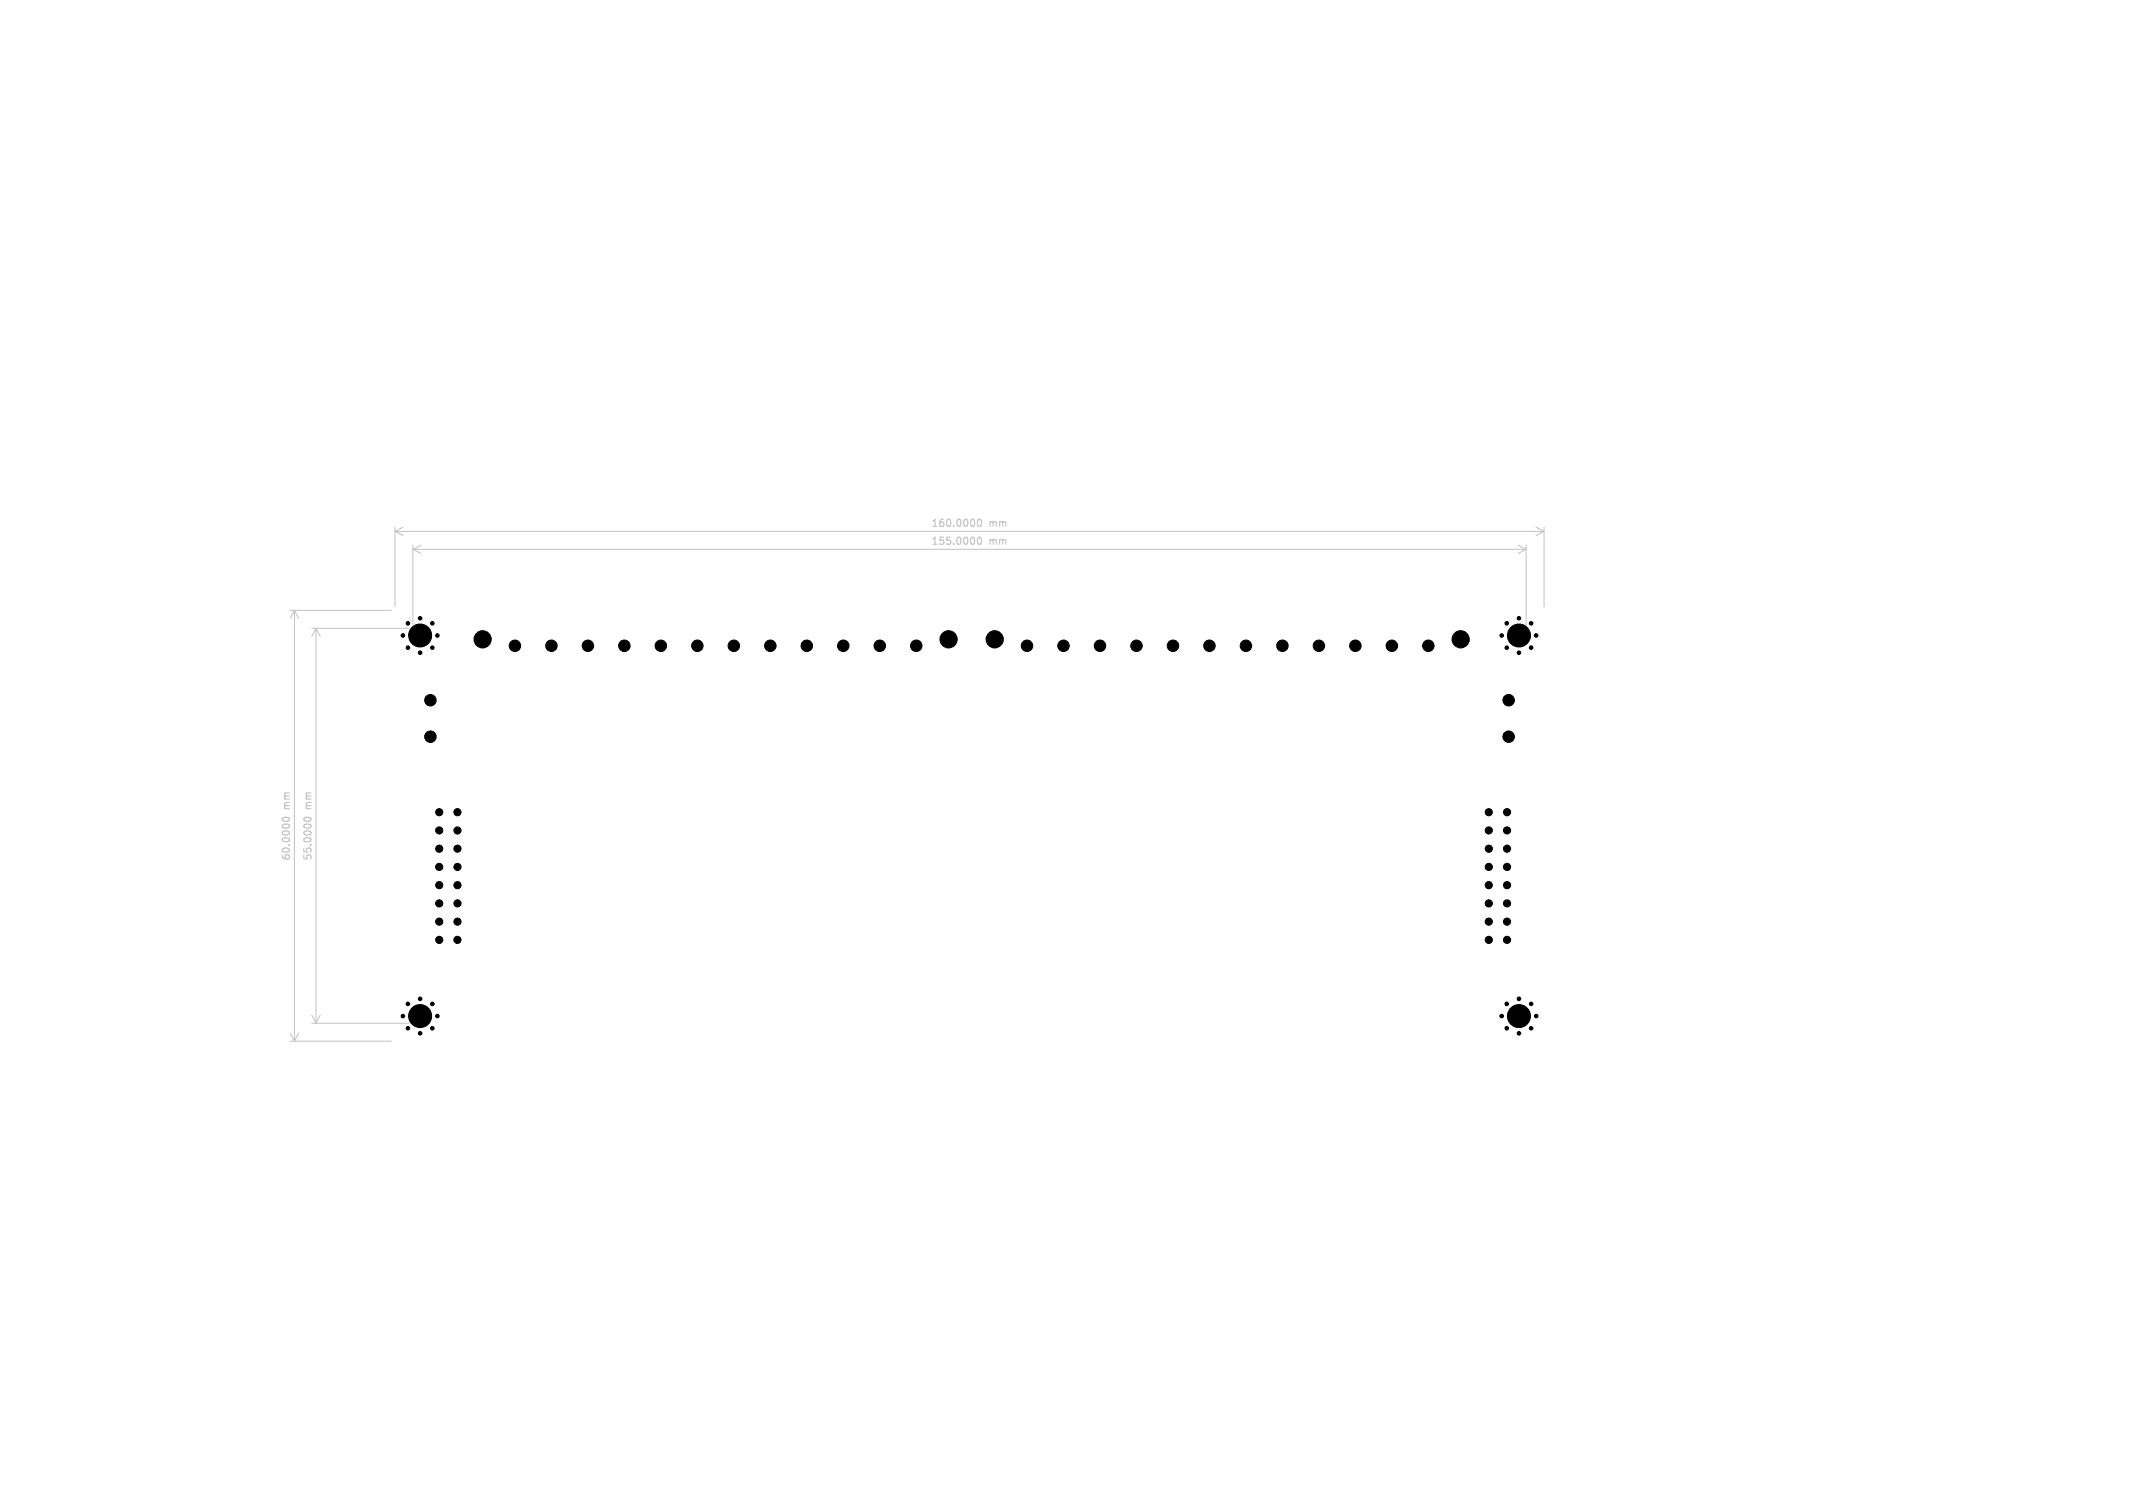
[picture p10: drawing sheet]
<svg xmlns="http://www.w3.org/2000/svg" width="297mm" height="210mm" viewBox="0 0 297 210" stroke-linecap="round" stroke-linejoin="round" font-family="sans-serif">
<defs><g id="words">
<g font-size="1.4" fill="#c2c2c2">
<text x="129.6" y="73.6">160.0000</text>
<text x="129.6" y="76.1">155.0000</text>
<text x="137.7" y="73.6">mm</text>
<text x="137.7" y="76.1">mm</text>
<text x="40.6" y="112.7" transform="rotate(-90 40.6 112.7)">mm</text>
<text x="43.6" y="112.7" transform="rotate(-90 43.6 112.7)">mm</text>
<text x="40.6" y="119.9" transform="rotate(-90 40.6 119.9)">60.0000</text>
<text x="43.6" y="119.9" transform="rotate(-90 43.6 119.9)">55.0000</text>
</g>
</g></defs>
<path d="M136.2 72.4l.1-.1a.53 .53 0 0 1 .4 .5 .53 .53 0 0 1-.4 .5l-.1-.1-.1-.3zM136.2 74.9l.1-.1a.53 .53 0 0 1 .4 .5 .53 .53 0 0 1-.4 .5l-.1-.1-.1-.3zM39.4 114a.59 .59 0 0 1 .9 .1 .57 .57 0 0 1-1-.1zM42.4 114a.59 .59 0 0 1 .9 .1 .57 .57 0 0 1-1-.1z" fill="none" stroke="#c2c2c2" stroke-width=".15"/>
<g fill="none" stroke="#c2c2c2" stroke-width=".14">
<path d="M55 73.4v11.1M55 74h160M55 74l1.1 .6M56.1 73.4l-1.1 .6M57.5 75.9v11.1M57.5 76.5h155M57.5 76.5l1.1 .6M58.6 75.9l-1.1 .6M211.4 75.9l1.1 .6M212.5 75.9v11.1M212.5 76.5l-1.1 .6M213.9 73.4l1.1 .6"/>
<path d="M215 73.4v11.1M215 74l-1.1 .6M40.4 85h14.1M41 85v60M41 85l.6 1.1M41 85l-.6 1.1M43.4 87.5h13.6M44 87.5v55M44 87.5l.6 1.1M44 87.5l-.6 1.1M40.4 145h14.1M40.4 143.9l.6 1.1"/>
<path d="M41.6 143.9l-.6 1.1M43.4 142.5h13.6M43.4 141.4l.6 1.1M44.6 141.4l-.6 1.1"/>
</g>
<g fill="#000" stroke="#000" stroke-width=".14">
<circle cx="56.1" cy="88.5" r=".25"/>
<circle cx="56.8" cy="86.8" r=".25"/>
<circle cx="56.8" cy="90.2" r=".25"/>
<circle cx="58.5" cy="88.5" r="1.6"/>
<circle cx="58.5" cy="90.9" r=".25"/>
<circle cx="58.5" cy="86.1" r=".25"/>
<circle cx="59.9" cy="97.5" r=".8"/>
<circle cx="60.2" cy="86.8" r=".25"/>
<circle cx="60.2" cy="90.2" r=".25"/>
<circle cx="60.9" cy="88.5" r=".25"/>
<circle cx="67.2" cy="89" r="1.2"/>
<circle cx="71.7" cy="89.9" r=".8"/>
<circle cx="76.8" cy="89.9" r=".8"/>
<circle cx="81.9" cy="89.9" r=".8"/>
<circle cx="86.9" cy="89.9" r=".8"/>
<circle cx="92" cy="89.9" r=".8"/>
<circle cx="97.1" cy="89.9" r=".8"/>
<circle cx="102.2" cy="89.9" r=".8"/>
<circle cx="107.3" cy="89.9" r=".8"/>
<circle cx="112.3" cy="89.9" r=".8"/>
<circle cx="117.4" cy="89.9" r=".8"/>
<circle cx="122.5" cy="89.9" r=".8"/>
<circle cx="127.6" cy="89.9" r=".8"/>
<circle cx="132.1" cy="89" r="1.2"/>
<circle cx="138.5" cy="89" r="1.2"/>
<circle cx="143" cy="89.9" r=".8"/>
<circle cx="148.1" cy="89.9" r=".8"/>
<circle cx="153.2" cy="89.9" r=".8"/>
<circle cx="158.2" cy="89.9" r=".8"/>
<circle cx="163.3" cy="89.9" r=".8"/>
<circle cx="168.4" cy="89.9" r=".8"/>
<circle cx="173.5" cy="89.9" r=".8"/>
<circle cx="178.6" cy="89.9" r=".8"/>
<circle cx="183.6" cy="89.9" r=".8"/>
<circle cx="188.7" cy="89.9" r=".8"/>
<circle cx="193.8" cy="89.9" r=".8"/>
<circle cx="198.9" cy="89.9" r=".8"/>
<circle cx="203.4" cy="89" r="1.2"/>
<circle cx="209.1" cy="88.5" r=".25"/>
<circle cx="209.8" cy="86.8" r=".25"/>
<circle cx="209.8" cy="90.2" r=".25"/>
<circle cx="210.1" cy="97.5" r=".8"/>
<circle cx="211.5" cy="88.5" r="1.6"/>
<circle cx="211.5" cy="90.9" r=".25"/>
<circle cx="211.5" cy="86.1" r=".25"/>
<circle cx="213.2" cy="86.8" r=".25"/>
<circle cx="213.2" cy="90.2" r=".25"/>
<circle cx="213.9" cy="88.5" r=".25"/>
<circle cx="59.9" cy="102.6" r=".8"/>
<circle cx="61.2" cy="113.1" r=".5"/>
<circle cx="61.2" cy="115.6" r=".5"/>
<circle cx="61.2" cy="118.2" r=".5"/>
<circle cx="63.7" cy="113.1" r=".5"/>
<circle cx="63.7" cy="115.6" r=".5"/>
<circle cx="63.7" cy="118.2" r=".5"/>
<circle cx="207.3" cy="113.1" r=".5"/>
<circle cx="207.3" cy="118.2" r=".5"/>
<circle cx="207.3" cy="115.6" r=".5"/>
<circle cx="209.8" cy="118.2" r=".5"/>
<circle cx="209.8" cy="115.6" r=".5"/>
<circle cx="209.8" cy="113.1" r=".5"/>
<circle cx="210.1" cy="102.6" r=".8"/>
<circle cx="56.8" cy="139.8" r=".25"/>
<circle cx="58.5" cy="139.1" r=".25"/>
<circle cx="60.2" cy="139.8" r=".25"/>
<circle cx="61.2" cy="125.8" r=".5"/>
<circle cx="61.2" cy="120.7" r=".5"/>
<circle cx="61.2" cy="123.3" r=".5"/>
<circle cx="61.2" cy="128.3" r=".5"/>
<circle cx="61.2" cy="130.9" r=".5"/>
<circle cx="63.7" cy="120.7" r=".5"/>
<circle cx="63.7" cy="125.8" r=".5"/>
<circle cx="63.7" cy="123.3" r=".5"/>
<circle cx="63.7" cy="128.3" r=".5"/>
<circle cx="63.7" cy="130.9" r=".5"/>
<circle cx="207.3" cy="120.7" r=".5"/>
<circle cx="207.3" cy="125.8" r=".5"/>
<circle cx="207.3" cy="123.3" r=".5"/>
<circle cx="207.3" cy="130.9" r=".5"/>
<circle cx="207.3" cy="128.3" r=".5"/>
<circle cx="209.8" cy="139.8" r=".25"/>
<circle cx="209.8" cy="120.7" r=".5"/>
<circle cx="209.8" cy="125.8" r=".5"/>
<circle cx="209.8" cy="123.3" r=".5"/>
<circle cx="209.8" cy="130.9" r=".5"/>
<circle cx="209.8" cy="128.3" r=".5"/>
<circle cx="211.5" cy="139.1" r=".25"/>
<circle cx="213.2" cy="139.8" r=".25"/>
<circle cx="56.1" cy="141.5" r=".25"/>
<circle cx="56.8" cy="143.2" r=".25"/>
<circle cx="58.5" cy="141.5" r="1.6"/>
<circle cx="58.5" cy="143.9" r=".25"/>
<circle cx="60.2" cy="143.2" r=".25"/>
<circle cx="60.9" cy="141.5" r=".25"/>
<circle cx="209.1" cy="141.5" r=".25"/>
<circle cx="209.8" cy="143.2" r=".25"/>
<circle cx="211.5" cy="141.5" r="1.6"/>
<circle cx="211.5" cy="143.9" r=".25"/>
<circle cx="213.2" cy="143.2" r=".25"/>
<circle cx="213.9" cy="141.5" r=".25"/>
</g>
<use href="#words"/>
</svg>
